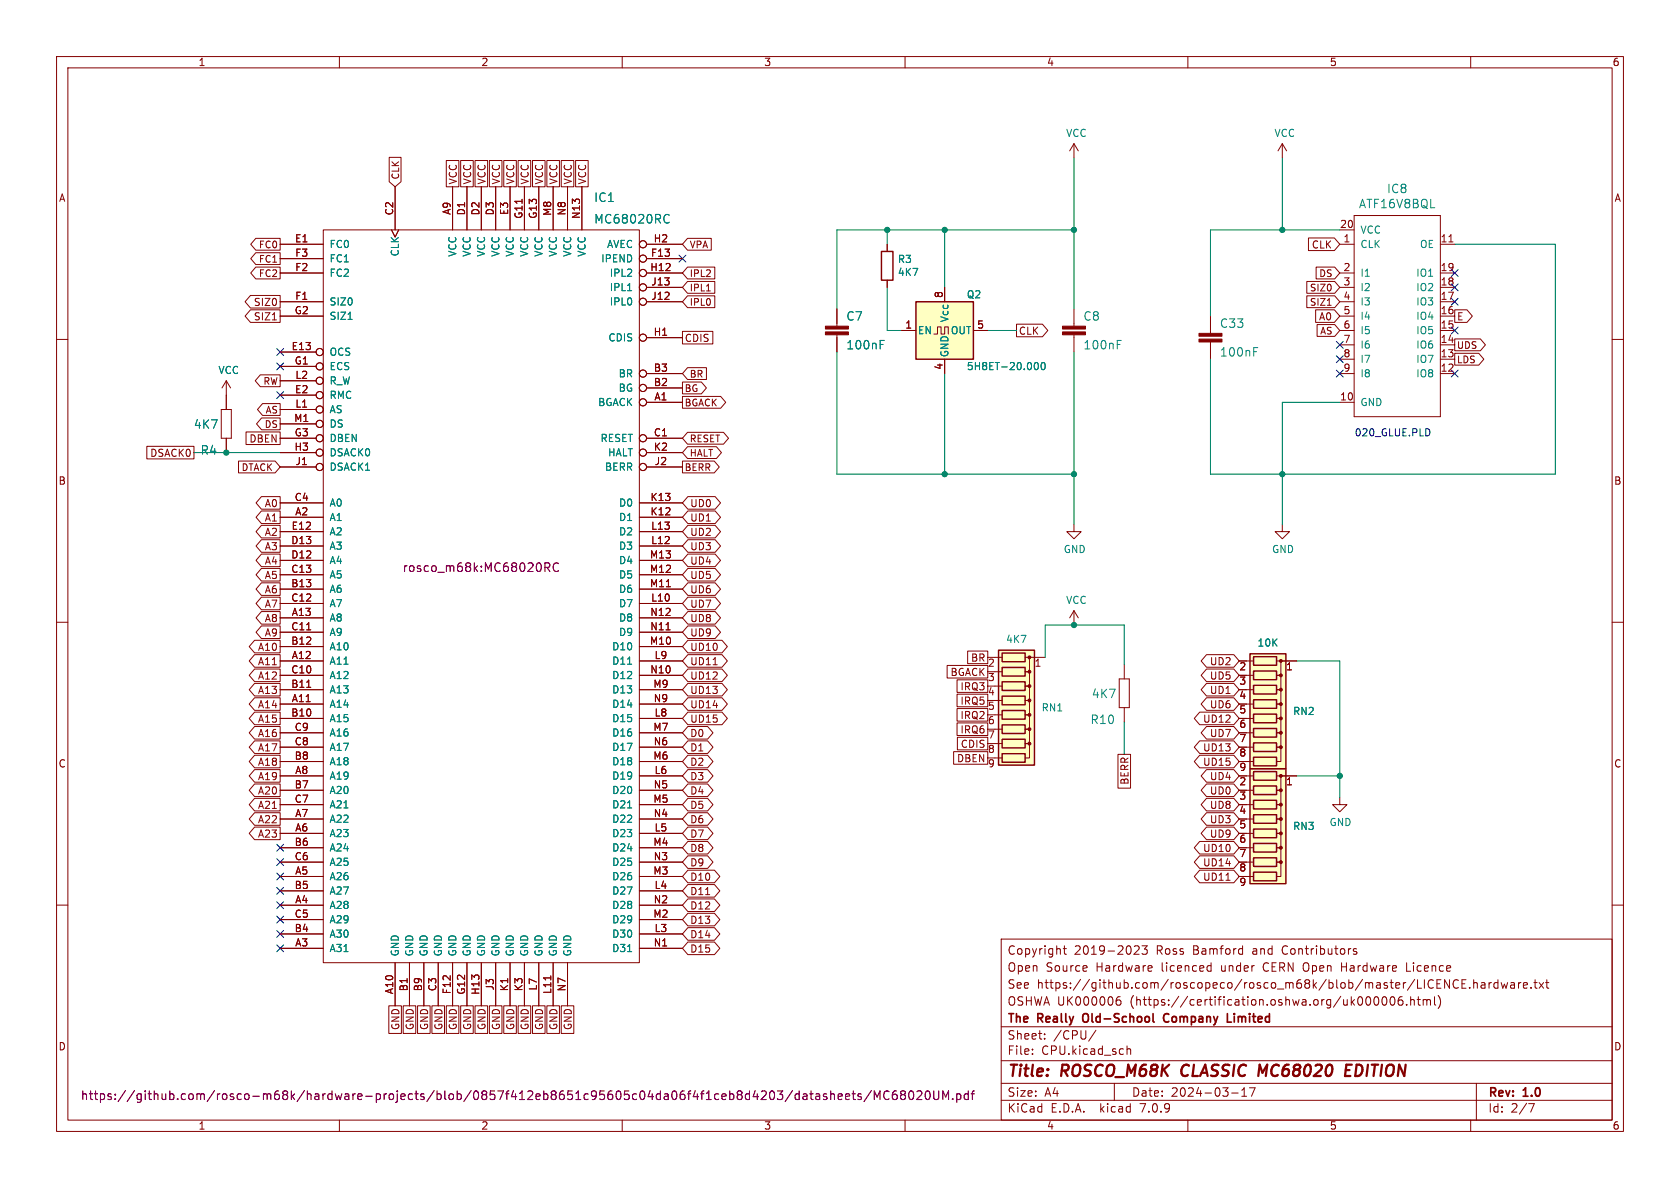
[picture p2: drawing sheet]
<svg xmlns="http://www.w3.org/2000/svg" width="297mm" height="210mm" viewBox="0 0 297 210" stroke-linecap="round" stroke-linejoin="round" font-family="sans-serif">
<defs><g id="words">
<g font-size="2.8" fill="#840000">
<text x="178" y="190.9">Title:</text>
<text x="187.7" y="190.9">ROSCO_M68K</text>
<text x="209.7" y="190.9">CLASSIC</text>
<text x="224.1" y="190.9">MC68020</text>
<text x="240.3" y="190.9">EDITION</text>
</g>
<g font-size="2.1" fill="#008484">
<text x="104.9" y="35.9">IC1</text>
<text x="245.1" y="34.4">IC8</text>
<text x="104.9" y="39.7">MC68020RC</text>
<text x="240.2" y="37">ATF16V8BQL</text>
<text x="149.5" y="56.9">C7</text>
<text x="191.4" y="56.9">C8</text>
<text x="215.6" y="58.2">C33</text>
<text x="149.5" y="62">100nF</text>
<text x="191.4" y="62">100nF</text>
<text x="215.6" y="63.2">100nF</text>
<text x="34.2" y="76">4K7</text>
<text x="35.4" y="80.6">R4</text>
<text x="192.9" y="123.6">4K7</text>
<text x="192.7" y="128.2">R10</text>
</g>
<g font-size="2.1" fill="#840084">
<text x="71.1" y="101.3">rosco_m68k:MC68020RC</text>
<text x="14.2" y="194.7">https://github.com/rosco-m68k/hardware-projects/blob/0857f412eb8651c95605c04da06f4f1ceb8d4203/datasheets/MC68020UM.pdf</text>
</g>
<g font-size="2.1" fill="#840000">
<text x="178" y="172">Open</text>
<text x="178" y="169">Copyright</text>
<text x="184.9" y="172">Source</text>
<text x="189.9" y="169">2019-2023</text>
<text x="193.8" y="172">Hardware</text>
<text x="204.5" y="169">Ross</text>
<text x="205.5" y="172">licenced</text>
<text x="211" y="169">Bamford</text>
<text x="216.1" y="172">under</text>
<text x="221.7" y="169">and</text>
<text x="223.7" y="172">CERN Open</text>
<text x="227.1" y="169">Contributors</text>
<text x="237.8" y="172">Hardware</text>
<text x="249.5" y="172">Licence</text>
<text x="178" y="178">OSHWA UK000006</text>
<text x="178" y="175">See</text>
<text x="183.3" y="175">https://github.com/roscopeco/rosco_m68k/blob/master/LICENCE.hardware.txt</text>
<text x="199.8" y="178">(https://certification.oshwa.org/uk000006.html)</text>
<text x="178" y="184">Sheet:</text>
<text x="178" y="181.2">The</text>
<text x="183.5" y="181.2">Really</text>
<text x="186.2" y="184">/CPU/</text>
<text x="192.1" y="181.2">Old-School</text>
<text x="207" y="181.2">Company</text>
<text x="218.8" y="181.2">Limited</text>
<text x="178" y="186.7">File:</text>
<text x="184.1" y="186.7">CPU.kicad_sch</text>
<text x="178" y="196.9">KiCad</text>
<text x="178" y="194.1">Size:</text>
<text x="184.7" y="194.1">A4</text>
<text x="185.7" y="196.9">E.D.A.</text>
<text x="194.6" y="196.9">kicad</text>
<text x="200" y="194.1">Date:</text>
<text x="201.8" y="196.9">7.0.9</text>
<text x="207" y="194.1">2024-03-17</text>
<text x="263" y="194.3">Rev:</text>
<text x="263" y="196.9">Id:</text>
<text x="267.1" y="196.9">2/7</text>
<text x="269.4" y="194.3">1.0</text>
</g>
<g font-size="1.8" fill="#840000">
<text x="35" y="11.9">1</text>
<text x="85" y="11.9">2</text>
<text x="135" y="11.9">3</text>
<text x="185" y="11.9">4</text>
<text x="235" y="11.9">5</text>
<text x="285" y="11.9">6</text>
<text x="10.3" y="35.9">A</text>
<text x="81" y="32.7" transform="rotate(-90 81 32.7)">VCC</text>
<text x="83.5" y="32.7" transform="rotate(-90 83.5 32.7)">VCC</text>
<text x="86" y="32.7" transform="rotate(-90 86 32.7)">VCC</text>
<text x="88.6" y="32.7" transform="rotate(-90 88.6 32.7)">VCC</text>
<text x="91.1" y="32.7" transform="rotate(-90 91.1 32.7)">VCC</text>
<text x="93.7" y="32.7" transform="rotate(-90 93.7 32.7)">VCC</text>
<text x="96.2" y="32.7" transform="rotate(-90 96.2 32.7)">VCC</text>
<text x="98.7" y="32.7" transform="rotate(-90 98.7 32.7)">VCC</text>
<text x="101.3" y="32.7" transform="rotate(-90 101.3 32.7)">VCC</text>
<text x="103.8" y="32.7" transform="rotate(-90 103.8 32.7)">VCC</text>
<text x="285.3" y="35.9">A</text>
<text x="69.6" y="38.2" transform="rotate(-90 69.6 38.2)">C2</text>
<text x="79.8" y="38.1" transform="rotate(-90 79.8 38.1)">A9</text>
<text x="82.3" y="38.2" transform="rotate(-90 82.3 38.2)">D1</text>
<text x="84.8" y="38.2" transform="rotate(-90 84.8 38.2)">D2</text>
<text x="87.4" y="38.2" transform="rotate(-90 87.4 38.2)">D3</text>
<text x="89.9" y="38.1" transform="rotate(-90 89.9 38.1)">E3</text>
<text x="92.5" y="38.8" transform="rotate(-90 92.5 38.8)">G11</text>
<text x="95" y="38.8" transform="rotate(-90 95 38.8)">G13</text>
<text x="97.5" y="38.3" transform="rotate(-90 97.5 38.3)">M8</text>
<text x="100.1" y="38.2" transform="rotate(-90 100.1 38.2)">N8</text>
<text x="102.6" y="38.8" transform="rotate(-90 102.6 38.8)">N13</text>
<text x="236.8" y="40.4">20</text>
<text x="52.1" y="42.9">E1</text>
<text x="52.1" y="45.5">F3</text>
<text x="115" y="45.5">F13</text>
<text x="115.5" y="42.9">H2</text>
<text x="231.8" y="44.1">CLK</text>
<text x="237.4" y="42.9">1</text>
<text x="254.6" y="42.9">11</text>
<text x="52.1" y="53.1">F1</text>
<text x="52.1" y="48">F2</text>
<text x="114.9" y="48">H12</text>
<text x="115" y="53.1">J12</text>
<text x="115" y="50.5">J13</text>
<text x="166.8" y="52.8" transform="rotate(-90 166.8 52.8)">8</text>
<text x="237.4" y="48">2</text>
<text x="237.4" y="50.5">3</text>
<text x="237.4" y="53.1">4</text>
<text x="254.6" y="53.1">17</text>
<text x="254.6" y="50.5">18</text>
<text x="254.6" y="48">19</text>
<text x="44.8" y="54.3">SIZ0</text>
<text x="44.8" y="56.8">SIZ1</text>
<text x="52" y="55.6">G2</text>
<text x="115.5" y="59.4">H1</text>
<text x="159.9" y="58.2">1</text>
<text x="172.6" y="58.2">5</text>
<text x="180" y="59.4">CLK</text>
<text x="233.1" y="56.8">A0</text>
<text x="237.4" y="55.6">5</text>
<text x="237.4" y="58.2">6</text>
<text x="254.6" y="58.2">15</text>
<text x="254.6" y="55.6">16</text>
<text x="257.5" y="56.8">E</text>
<text x="51.5" y="62">E13</text>
<text x="52" y="64.5">G1</text>
<text x="115.5" y="65.8">B3</text>
<text x="121" y="60.6">CDIS</text>
<text x="166.8" y="65.5" transform="rotate(-90 166.8 65.5)">4</text>
<text x="237.4" y="60.7">7</text>
<text x="237.4" y="63.2">8</text>
<text x="237.4" y="65.8">9</text>
<text x="254.6" y="65.8">12</text>
<text x="254.6" y="63.2">13</text>
<text x="254.6" y="60.7">14</text>
<text x="52.1" y="69.6">E2</text>
<text x="52.1" y="67.1">L2</text>
<text x="115.5" y="68.3">B2</text>
<text x="115.6" y="70.9">A1</text>
<text x="236.8" y="70.9">10</text>
<text x="51.9" y="74.7">M1</text>
<text x="52" y="77.2">G3</text>
<text x="52.1" y="72.1">L1</text>
<text x="115.5" y="77.2">C1</text>
<text x="26.5" y="81">DSACK0</text>
<text x="44" y="78.4">DBEN</text>
<text x="52" y="79.8">H3</text>
<text x="52.1" y="82.3">J1</text>
<text x="115.5" y="79.8">K2</text>
<text x="115.6" y="82.3">J2</text>
<text x="10.3" y="85.9">B</text>
<text x="46.7" y="89.9">A0</text>
<text x="52" y="88.6">C4</text>
<text x="114.9" y="88.6">K13</text>
<text x="121.9" y="89.9">UD0</text>
<text x="285.3" y="85.9">B</text>
<text x="46.7" y="94.9">A2</text>
<text x="46.7" y="92.4">A1</text>
<text x="51.5" y="93.7">E12</text>
<text x="52.1" y="91.2">A2</text>
<text x="114.9" y="91.2">K12</text>
<text x="115" y="93.7">L13</text>
<text x="121.9" y="94.9">UD2</text>
<text x="121.9" y="92.4">UD1</text>
<text x="46.7" y="97.5">A3</text>
<text x="46.7" y="100">A4</text>
<text x="51.4" y="101.3">C13</text>
<text x="51.4" y="98.8">D12</text>
<text x="51.4" y="96.3">D13</text>
<text x="114.8" y="101.3">M12</text>
<text x="114.8" y="98.8">M13</text>
<text x="115" y="96.3">L12</text>
<text x="121.9" y="97.5">UD3</text>
<text x="121.9" y="100">UD4</text>
<text x="46.7" y="105.1">A6</text>
<text x="46.7" y="107.6">A7</text>
<text x="46.7" y="102.6">A5</text>
<text x="51.4" y="103.9">B13</text>
<text x="51.4" y="106.4">C12</text>
<text x="114.8" y="103.9">M11</text>
<text x="115" y="106.4">L10</text>
<text x="121.9" y="105.1">UD6</text>
<text x="121.9" y="107.6">UD7</text>
<text x="121.9" y="102.6">UD5</text>
<text x="46.7" y="112.7">A9</text>
<text x="46.7" y="110.2">A8</text>
<text x="51.4" y="111.5">C11</text>
<text x="51.5" y="109">A13</text>
<text x="114.9" y="111.5">N11</text>
<text x="114.9" y="109">N12</text>
<text x="121.9" y="110.2">UD8</text>
<text x="121.9" y="112.7">UD9</text>
<text x="45.5" y="115.3">A10</text>
<text x="45.5" y="117.8">A11</text>
<text x="51.4" y="114">B12</text>
<text x="51.4" y="119.1">C10</text>
<text x="51.5" y="116.6">A12</text>
<text x="114.8" y="114">M10</text>
<text x="114.9" y="119.1">N10</text>
<text x="115.6" y="116.6">L9</text>
<text x="121.9" y="117.8">UD11</text>
<text x="121.9" y="115.3">UD10</text>
<text x="167.9" y="119.7">BGACK</text>
<text x="171.6" y="117.2">BR</text>
<text x="174.6" y="118.2">2</text>
<text x="182.8" y="118.2">1</text>
<text x="213.8" y="117.8">UD2</text>
<text x="219" y="118.8">2</text>
<text x="227.3" y="118.8">1</text>
<text x="45.5" y="125.4">A14</text>
<text x="45.5" y="120.3">A12</text>
<text x="45.5" y="122.9">A13</text>
<text x="51.4" y="121.7">B11</text>
<text x="51.5" y="124.2">A11</text>
<text x="115.4" y="121.7">M9</text>
<text x="115.5" y="124.2">N9</text>
<text x="121.9" y="125.4">UD14</text>
<text x="121.9" y="120.3">UD12</text>
<text x="121.9" y="122.9">UD13</text>
<text x="169.7" y="124.8">IRQ5</text>
<text x="169.7" y="122.2">IRQ3</text>
<text x="174.6" y="120.7">3</text>
<text x="174.6" y="123.3">4</text>
<text x="174.6" y="125.8">5</text>
<text x="213.8" y="122.9">UD1</text>
<text x="213.8" y="125.4">UD6</text>
<text x="213.8" y="120.3">UD5</text>
<text x="219" y="121.4">3</text>
<text x="219" y="123.9">4</text>
<text x="45.5" y="130.5">A16</text>
<text x="45.5" y="128">A15</text>
<text x="51.4" y="126.7">B10</text>
<text x="52" y="131.8">C8</text>
<text x="52" y="129.3">C9</text>
<text x="115.4" y="129.3">M7</text>
<text x="115.5" y="131.8">N6</text>
<text x="115.6" y="126.7">L8</text>
<text x="121.9" y="130.5">D0</text>
<text x="121.9" y="128">UD15</text>
<text x="169.7" y="129.9">IRQ6</text>
<text x="169.7" y="127.3">IRQ2</text>
<text x="174.6" y="128.3">6</text>
<text x="174.6" y="130.9">7</text>
<text x="212.6" y="128">UD12</text>
<text x="213.8" y="130.5">UD7</text>
<text x="219" y="126.4">5</text>
<text x="219" y="129">6</text>
<text x="219" y="131.5">7</text>
<text x="10.3" y="135.9">C</text>
<text x="45.5" y="135.6">A18</text>
<text x="45.5" y="133">A17</text>
<text x="52" y="134.4">B8</text>
<text x="52.1" y="136.9">A8</text>
<text x="115.4" y="134.4">M6</text>
<text x="115.6" y="136.9">L6</text>
<text x="121.9" y="133">D1</text>
<text x="121.9" y="135.6">D2</text>
<text x="169.1" y="134.9">DBEN</text>
<text x="169.7" y="132.4">CDIS</text>
<text x="174.6" y="133.4">8</text>
<text x="174.6" y="136">9</text>
<text x="212.6" y="135.6">UD15</text>
<text x="212.6" y="133">UD13</text>
<text x="219" y="134.1">8</text>
<text x="219" y="136.6">9</text>
<text x="285.3" y="135.9">C</text>
<text x="45.5" y="138.1">A19</text>
<text x="45.5" y="140.7">A20</text>
<text x="45.5" y="143.2">A21</text>
<text x="52" y="139.4">B7</text>
<text x="52" y="142">C7</text>
<text x="115.4" y="142">M5</text>
<text x="115.5" y="139.4">N5</text>
<text x="121.9" y="140.7">D4</text>
<text x="121.9" y="143.2">D5</text>
<text x="121.9" y="138.1">D3</text>
<text x="199.7" y="138.8" transform="rotate(-90 199.7 138.8)">BERR</text>
<text x="213.8" y="143.2">UD8</text>
<text x="213.8" y="138.1">UD4</text>
<text x="213.8" y="140.7">UD0</text>
<text x="219" y="139.1">2</text>
<text x="219" y="141.7">3</text>
<text x="227.3" y="139.1">1</text>
<text x="45.5" y="145.7">A22</text>
<text x="45.5" y="148.3">A23</text>
<text x="52" y="149.6">B6</text>
<text x="52.1" y="147.1">A6</text>
<text x="52.1" y="144.5">A7</text>
<text x="115.4" y="149.6">M4</text>
<text x="115.5" y="144.5">N4</text>
<text x="115.6" y="147.1">L5</text>
<text x="121.9" y="148.3">D7</text>
<text x="121.9" y="145.7">D6</text>
<text x="213.8" y="148.3">UD9</text>
<text x="213.8" y="145.7">UD3</text>
<text x="219" y="144.2">4</text>
<text x="219" y="146.8">5</text>
<text x="219" y="149.3">6</text>
<text x="52" y="152.1">C6</text>
<text x="52.1" y="154.7">A5</text>
<text x="115.4" y="154.7">M3</text>
<text x="115.5" y="152.1">N3</text>
<text x="121.9" y="153.4">D9</text>
<text x="121.9" y="150.8">D8</text>
<text x="121.9" y="155.9">D10</text>
<text x="212.6" y="155.9">UD11</text>
<text x="212.6" y="153.4">UD14</text>
<text x="212.6" y="150.8">UD10</text>
<text x="219" y="151.8">7</text>
<text x="219" y="154.4">8</text>
<text x="52" y="157.2">B5</text>
<text x="52.1" y="159.8">A4</text>
<text x="115.5" y="159.8">N2</text>
<text x="115.6" y="157.2">L4</text>
<text x="121.9" y="161">D12</text>
<text x="121.9" y="158.4">D11</text>
<text x="219" y="156.9">9</text>
<text x="52" y="164.8">B4</text>
<text x="52" y="162.3">C5</text>
<text x="52.1" y="167.4">A3</text>
<text x="115.4" y="162.3">M2</text>
<text x="115.5" y="167.4">N1</text>
<text x="115.6" y="164.8">L3</text>
<text x="121.9" y="166.1">D14</text>
<text x="121.9" y="163.5">D13</text>
<text x="121.9" y="168.6">D15</text>
<text x="69.6" y="175.8" transform="rotate(-90 69.6 175.8)">A10</text>
<text x="72.1" y="175.3" transform="rotate(-90 72.1 175.3)">B1</text>
<text x="74.7" y="175.3" transform="rotate(-90 74.7 175.3)">B9</text>
<text x="77.2" y="175.3" transform="rotate(-90 77.2 175.3)">C3</text>
<text x="79.8" y="175.8" transform="rotate(-90 79.8 175.8)">F12</text>
<text x="82.3" y="175.9" transform="rotate(-90 82.3 175.9)">G12</text>
<text x="84.8" y="176" transform="rotate(-90 84.8 176)">H13</text>
<text x="87.4" y="175.2" transform="rotate(-90 87.4 175.2)">J3</text>
<text x="89.9" y="175.3" transform="rotate(-90 89.9 175.3)">K1</text>
<text x="92.5" y="175.3" transform="rotate(-90 92.5 175.3)">K3</text>
<text x="95" y="175.2" transform="rotate(-90 95 175.2)">L7</text>
<text x="97.5" y="175.8" transform="rotate(-90 97.5 175.8)">L11</text>
<text x="100.1" y="175.4" transform="rotate(-90 100.1 175.4)">N7</text>
<text x="10.3" y="185.9">D</text>
<text x="70.8" y="182.2" transform="rotate(-90 70.8 182.2)">GND</text>
<text x="73.3" y="182.2" transform="rotate(-90 73.3 182.2)">GND</text>
<text x="75.9" y="182.2" transform="rotate(-90 75.9 182.2)">GND</text>
<text x="78.4" y="182.2" transform="rotate(-90 78.4 182.2)">GND</text>
<text x="81" y="182.2" transform="rotate(-90 81 182.2)">GND</text>
<text x="83.5" y="182.2" transform="rotate(-90 83.5 182.2)">GND</text>
<text x="86" y="182.2" transform="rotate(-90 86 182.2)">GND</text>
<text x="88.6" y="182.2" transform="rotate(-90 88.6 182.2)">GND</text>
<text x="91.1" y="182.2" transform="rotate(-90 91.1 182.2)">GND</text>
<text x="93.7" y="182.2" transform="rotate(-90 93.7 182.2)">GND</text>
<text x="96.2" y="182.2" transform="rotate(-90 96.2 182.2)">GND</text>
<text x="98.7" y="182.2" transform="rotate(-90 98.7 182.2)">GND</text>
<text x="101.3" y="182.2" transform="rotate(-90 101.3 182.2)">GND</text>
<text x="285.3" y="185.9">D</text>
<text x="35" y="199.9">1</text>
<text x="85" y="199.9">2</text>
<text x="135" y="199.9">3</text>
<text x="185" y="199.9">4</text>
<text x="235" y="199.9">5</text>
<text x="285" y="199.9">6</text>
</g>
<g font-size="1.8" fill="#008484">
<text x="188.4" y="24.4">VCC</text>
<text x="225.2" y="24.4">VCC</text>
<text x="240.4" y="41.5">VCC</text>
<text x="58.2" y="44">FC0</text>
<text x="58.2" y="46.6">FC1</text>
<text x="70.7" y="45.4" transform="rotate(-90 70.7 45.4)">CLK</text>
<text x="80.9" y="45.5" transform="rotate(-90 80.9 45.5)">VCC</text>
<text x="83.4" y="45.5" transform="rotate(-90 83.4 45.5)">VCC</text>
<text x="86" y="45.5" transform="rotate(-90 86 45.5)">VCC</text>
<text x="88.5" y="45.5" transform="rotate(-90 88.5 45.5)">VCC</text>
<text x="91" y="45.5" transform="rotate(-90 91 45.5)">VCC</text>
<text x="93.6" y="45.5" transform="rotate(-90 93.6 45.5)">VCC</text>
<text x="96.1" y="45.5" transform="rotate(-90 96.1 45.5)">VCC</text>
<text x="98.7" y="45.5" transform="rotate(-90 98.7 45.5)">VCC</text>
<text x="101.2" y="45.5" transform="rotate(-90 101.2 45.5)">VCC</text>
<text x="103.7" y="45.5" transform="rotate(-90 103.7 45.5)">VCC</text>
<text x="106.2" y="46.6">IPEND</text>
<text x="107.2" y="44">AVEC</text>
<text x="158.6" y="46.7">R3</text>
<text x="240.4" y="44">CLK</text>
<text x="250.9" y="44">OE</text>
<text x="58.2" y="49.1">FC2</text>
<text x="107.7" y="49.1">IPL2</text>
<text x="107.7" y="51.7">IPL1</text>
<text x="158.6" y="49">4K7</text>
<text x="170.8" y="52.9">Q2</text>
<text x="240.4" y="49.1">I1</text>
<text x="240.4" y="51.7">I2</text>
<text x="250.3" y="51.7">IO2</text>
<text x="250.3" y="49.1">IO1</text>
<text x="58.2" y="54.2">SIZ0</text>
<text x="58.2" y="56.7">SIZ1</text>
<text x="107.7" y="54.2">IPL0</text>
<text x="162.2" y="59.3">EN</text>
<text x="167.9" y="57.1" transform="rotate(-90 167.9 57.1)">Vcc</text>
<text x="168" y="59.3">OUT</text>
<text x="240.4" y="54.2">I3</text>
<text x="240.4" y="56.7">I4</text>
<text x="240.4" y="59.3">I5</text>
<text x="250.3" y="59.3">IO5</text>
<text x="250.3" y="56.7">IO4</text>
<text x="250.3" y="54.2">IO3</text>
<text x="58.2" y="63.1">OCS</text>
<text x="58.2" y="65.6">ECS</text>
<text x="107.5" y="60.6">CDIS</text>
<text x="167.9" y="63.2" transform="rotate(-90 167.9 63.2)">GND</text>
<text x="170.8" y="65.6">5H8ET-20.000</text>
<text x="240.4" y="61.8">I6</text>
<text x="240.4" y="64.4">I7</text>
<text x="250.3" y="64.4">IO7</text>
<text x="250.3" y="61.8">IO6</text>
<text x="38.5" y="66.3">VCC</text>
<text x="58.2" y="70.7">RMC</text>
<text x="58.2" y="68.2">R_W</text>
<text x="105.6" y="72">BGACK</text>
<text x="109.3" y="69.4">BG</text>
<text x="109.3" y="66.9">BR</text>
<text x="240.4" y="72">GND</text>
<text x="240.4" y="66.9">I8</text>
<text x="250.3" y="66.9">IO8</text>
<text x="58.2" y="73.3">AS</text>
<text x="58.2" y="75.8">DS</text>
<text x="58.2" y="78.3">DBEN</text>
<text x="58.2" y="80.9">DSACK0</text>
<text x="58.2" y="83.4">DSACK1</text>
<text x="106.1" y="78.3">RESET</text>
<text x="106.9" y="83.4">BERR</text>
<text x="107.4" y="80.9">HALT</text>
<text x="58.2" y="89.8">A0</text>
<text x="109.3" y="89.8">D0</text>
<text x="58.2" y="92.3">A1</text>
<text x="58.2" y="94.8">A2</text>
<text x="109.3" y="92.3">D1</text>
<text x="109.3" y="94.8">D2</text>
<text x="58.2" y="99.9">A4</text>
<text x="58.2" y="97.4">A3</text>
<text x="109.3" y="97.4">D3</text>
<text x="109.3" y="99.9">D4</text>
<text x="188" y="98">GND</text>
<text x="224.8" y="98">GND</text>
<text x="58.2" y="105">A6</text>
<text x="58.2" y="107.5">A7</text>
<text x="58.2" y="102.5">A5</text>
<text x="109.3" y="107.5">D7</text>
<text x="109.3" y="105">D6</text>
<text x="109.3" y="102.5">D5</text>
<text x="188.4" y="107">VCC</text>
<text x="58.2" y="110.1">A8</text>
<text x="58.2" y="112.6">A9</text>
<text x="109.3" y="112.6">D9</text>
<text x="109.3" y="110.1">D8</text>
<text x="177.8" y="113.9">4K7</text>
<text x="58.2" y="117.7">A11</text>
<text x="58.2" y="115.2">A10</text>
<text x="108.1" y="117.7">D11</text>
<text x="108.1" y="115.2">D10</text>
<text x="222.2" y="114.5">10K</text>
<text x="58.2" y="125.3">A14</text>
<text x="58.2" y="122.8">A13</text>
<text x="58.2" y="120.2">A12</text>
<text x="108.1" y="122.8">D13</text>
<text x="108.1" y="120.2">D12</text>
<text x="108.1" y="125.3">D14</text>
<text x="184" y="126">RN1</text>
<text x="58.2" y="127.9">A15</text>
<text x="58.2" y="130.4">A16</text>
<text x="108.1" y="127.9">D15</text>
<text x="108.1" y="130.4">D16</text>
<text x="228.5" y="126.6">RN2</text>
<text x="58.2" y="135.5">A18</text>
<text x="58.2" y="132.9">A17</text>
<text x="108.1" y="135.5">D18</text>
<text x="108.1" y="132.9">D17</text>
<text x="58.2" y="138">A19</text>
<text x="58.2" y="140.6">A20</text>
<text x="58.2" y="143.1">A21</text>
<text x="108.1" y="138">D19</text>
<text x="108.1" y="143.1">D21</text>
<text x="108.1" y="140.6">D20</text>
<text x="58.2" y="148.2">A23</text>
<text x="58.2" y="145.6">A22</text>
<text x="108.1" y="148.2">D23</text>
<text x="108.1" y="145.6">D22</text>
<text x="228.5" y="146.9">RN3</text>
<text x="234.9" y="146.2">GND</text>
<text x="58.2" y="155.8">A26</text>
<text x="58.2" y="150.7">A24</text>
<text x="58.2" y="153.3">A25</text>
<text x="108.1" y="155.8">D26</text>
<text x="108.1" y="150.7">D24</text>
<text x="108.1" y="153.3">D25</text>
<text x="58.2" y="160.9">A28</text>
<text x="58.2" y="158.3">A27</text>
<text x="108.1" y="158.3">D27</text>
<text x="108.1" y="160.9">D28</text>
<text x="58.2" y="166">A30</text>
<text x="58.2" y="163.4">A29</text>
<text x="108.1" y="166">D30</text>
<text x="108.1" y="163.4">D29</text>
<text x="58.2" y="168.5">A31</text>
<text x="70.7" y="169.2" transform="rotate(-90 70.7 169.2)">GND</text>
<text x="73.3" y="169.2" transform="rotate(-90 73.3 169.2)">GND</text>
<text x="75.8" y="169.2" transform="rotate(-90 75.8 169.2)">GND</text>
<text x="78.3" y="169.2" transform="rotate(-90 78.3 169.2)">GND</text>
<text x="80.9" y="169.2" transform="rotate(-90 80.9 169.2)">GND</text>
<text x="83.4" y="169.2" transform="rotate(-90 83.4 169.2)">GND</text>
<text x="86" y="169.2" transform="rotate(-90 86 169.2)">GND</text>
<text x="88.5" y="169.2" transform="rotate(-90 88.5 169.2)">GND</text>
<text x="91" y="169.2" transform="rotate(-90 91 169.2)">GND</text>
<text x="93.6" y="169.2" transform="rotate(-90 93.6 169.2)">GND</text>
<text x="96.1" y="169.2" transform="rotate(-90 96.1 169.2)">GND</text>
<text x="98.7" y="169.2" transform="rotate(-90 98.7 169.2)">GND</text>
<text x="101.2" y="169.2" transform="rotate(-90 101.2 169.2)">GND</text>
<text x="108.1" y="168.5">D31</text>
</g>
<text font-size="1.8" fill="#0000c2" x="239.4" y="77.2">020_GLUE.PLD</text>
<g font-size="1.7" fill="#840000">
<text x="70.8" y="31.8" transform="rotate(-90 70.8 31.8)">CLK</text>
<text x="45.7" y="44.1">FC0</text>
<text x="45.7" y="46.6">FC1</text>
<text x="121.8" y="44.1">VPA</text>
<text x="45.7" y="49.2">FC2</text>
<text x="121.8" y="51.7">IPL1</text>
<text x="121.8" y="49.2">IPL2</text>
<text x="231.5" y="51.7">SIZ0</text>
<text x="233.1" y="49.2">DS</text>
<text x="121.8" y="54.3">IPL0</text>
<text x="231.5" y="54.3">SIZ1</text>
<text x="233.3" y="59.3">AS</text>
<text x="257.5" y="64.4">LDS</text>
<text x="257.5" y="61.9">UDS</text>
<text x="46.5" y="68.2">RW</text>
<text x="120.9" y="69.5">BG</text>
<text x="121.8" y="67">BR</text>
<text x="46.7" y="75.8">DS</text>
<text x="46.9" y="73.3">AS</text>
<text x="120.9" y="72">BGACK</text>
<text x="42.6" y="83.5">DTACK</text>
<text x="120.9" y="83.5">BERR</text>
<text x="121.8" y="80.9">HALT</text>
<text x="121.8" y="78.4">RESET</text>
</g>
</g></defs>
<g fill="none" stroke="#840000" stroke-width=".18">
<path d="M10 10h277v190h-277zM12 12h273v186h-273zM60 10v2M110 10v2M160 10v2M210 10v2M260 10v2M68.8 27.8h2.1v4.3l-1.1 .9-1-.9zM69.8 33v7.6M78.9 28.4h2.2v4.6h-2.2zM80 33v7.6M81.4 28.4h2.3v4.6h-2.3z"/>
<path d="M82.5 33v7.6M84 28.4h2.2v4.6h-2.2zM85.1 33v7.6M86.5 28.4h2.2v4.6h-2.2zM87.6 33v7.6M89.1 28.4h2.2v4.6h-2.2zM90.2 33v7.6M91.6 28.4h2.2v4.6h-2.2zM92.7 33v7.6M94.1 28.4h2.3v4.6h-2.3zM95.2 33v7.6M96.7 28.4h2.2v4.6h-2.2z"/>
<path d="M97.8 33v7.6M99.2 28.4h2.2v4.6h-2.2zM100.3 33v7.6M101.8 28.4h2.2v4.6h-2.2zM102.9 33v7.6M189.9 25.4v2.5M189.9 25.4l-.8 1.3M189.9 25.4l.7 1.3M226.7 25.4l-.8 1.3M226.7 25.4v2.5M226.7 25.4l.8 1.3M239.4 38.1h15.2v35.6h-15.2z"/>
<path d="M10 60h2M44.3 52.2h5.2v2.3h-5.2l-1-1.2zM44.3 54.8h5.2v2.2h-5.2l-1-1.1zM45.2 47.2h4.3v2.1h-4.3l-.9-1zM45.2 42.1h4.3v2.1h-4.3l-.9-1zM45.2 44.7h4.3v2.1h-4.3l-.9-1.1zM48.1 56.6h.8M49.5 43.2h7.6M49.5 55.9h7.6M49.5 53.3h7.6M49.5 48.3h7.6M49.5 45.7h7.6"/>
<path d="M57.1 40.6h55.9v129.6h-55.9zM69.2 40.6l.6 1.3 .7-1.3M114.3 43.2h6.3M114.3 53.3h6.3M114.3 50.8h6.3M114.3 48.3h6.3M114.3 45.7h6.3M114.3 59.7h6.3M120.6 58.6h5.4v2.2h-5.4zM121.5 42.1h4.2v2.1h-4.2l-.9-1zM121.5 52.3h4.9v2.1h-4.9l-.9-1.1zM121.5 49.8h4.9v2h-4.9l-.9-1z"/>
<path d="M121.5 47.2h4.9v2.1h-4.9l-.9-1zM124.9 51.4h.7M148 54.6v3.1M148 59.2v3M156.8 43.2v1.3M156.8 49.5v1.3M159.4 58.4h2.5M165.1 59.1h.6v-1.3h.7v1.3h.6v-1.3h.6v1.3M167 50.8v2.5M172.1 58.4h2.5M179.7 57.3h4.6l.9 1.1-.9 1.1h-4.6zM189.9 54.6v3.1"/>
<path d="M189.9 59.2v3M214 55.9v3M231 49.8h5l.9 1-.9 1h-5zM231 52.3h5l.9 1-.9 1.1h-5zM231.3 42.1h4.6l1 1.1-1 1.1h-4.6zM232.6 54.8h3.3l1 1.1-1 1.1h-3.3zM232.7 47.2h3.3l.9 1.1-.9 1h-3.3zM232.8 57.4h3.2l.9 1-.9 1.1h-3.2zM234.7 54h.6M236.9 43.2h2.5M236.9 58.4h2.5M236.9 55.9h2.5"/>
<path d="M236.9 53.3h2.5M236.9 50.8h2.5M236.9 48.3h2.5M236.9 40.6h2.5M254.6 43.2h2.6M254.6 58.4h2.6M254.6 55.9h2.6M254.6 53.3h2.6M254.6 50.8h2.6M254.6 48.3h2.6M256.1 42.8h.8M257.2 54.8h2.1l1 1.1-1 1.1h-2.1z"/>
<path d="M257.2 59.9h4.5l.9 1.1-.9 1h-4.5zM285 60h2M26 78.9h8.3v2.2h-8.3zM39.1 72.4h1.8v5.1h-1.8zM40 67.3l-.8 1.3M40 67.3v5.1M40 77.5v2.5M40 67.3l.8 1.3M43.5 76.4h6v2.2h-6zM46 66.3h3.5v2.1h-3.5l-.9-1.1zM46.2 73.9h3.3v2.1h-3.3l-.9-1.1zM46.4 71.3h3.1v2.1h-3.1l-.9-1z"/>
<path d="M49.5 77.5h6.4M49.5 72.4h6.4M49.5 62.2h6.4M49.5 69.9h6.4M49.5 64.8h6.4M49.5 67.3h6.4M49.5 74.9h6.4M114.3 77.5h6.3M114.3 71.1h6.3M114.3 66h6.3M114.3 68.6h6.3M120.6 70.1h6.8l.9 1-.9 1.1h-6.8z"/>
<path d="M120.6 67.5h3.4l.9 1.1-.9 1h-3.4zM121.5 79h5.2l.8 1-.8 1.1h-5.2l-.9-1.1zM121.5 76.4h6.4l.9 1.1-.9 1h-6.4l-.9-1zM121.5 65h3.4v2.1h-3.4l-.9-1.1zM167 63.5v2.5M214 60.5v3M236.9 71.1h2.5M236.9 66h2.5M236.9 63.5h2.5M236.9 61h2.5M254.6 66h2.6M254.6 63.5h2.6"/>
<path d="M254.6 61h2.6M257.2 62.5h4.2l.9 1-.9 1h-4.2zM42.2 81.5h6.4l.9 1.1-.9 1h-6.4zM46.2 95.4h3.3v2.2h-3.3l-.9-1.1zM46.2 87.8h3.3v2.2h-3.3l-.9-1.1zM46.2 92.9h3.3v2.2h-3.3l-.9-1.1zM46.2 97.9h3.3v2.3h-3.3l-.9-1.1zM46.2 90.3h3.3v2.3h-3.3l-.9-1.2zM49.5 91.4h7.6M49.5 88.9h7.6M49.5 99.1h7.6M49.5 96.5h7.6"/>
<path d="M49.5 94h7.6M49.5 80h6.4M49.5 82.6h6.4M113 91.4h7.6M113 88.9h7.6M113 99.1h7.6M113 96.5h7.6M113 94h7.6M114.3 80h6.3M114.3 82.6h6.3M120.6 81.5h5.7l.9 1.1-.9 1h-5.7zM121.6 92.9h4.8l1 1.1-1 1.1h-4.8l-1-1.1z"/>
<path d="M121.6 95.4h4.8l1 1.1-1 1.1h-4.8l-1-1.1zM121.6 90.3h4.8l1 1.1-1 1.2h-4.8l-1-1.2zM121.6 87.8h4.8l1 1.1-1 1.1h-4.8l-1-1.1zM121.6 97.9h4.8l1 1.2-1 1.1h-4.8l-1-1.1zM189.9 92.7v1.3h1.2l-1.2 1.3-1.3-1.3h1.3M226.7 92.7v1.3h1.3l-1.3 1.3-1.3-1.3h1.3M10 110h2M45 113.2h4.5v2.2h-4.5l-.9-1.1zM45 118.3h4.5v2.2h-4.5l-.9-1.1zM45 115.7h4.5v2.3h-4.5l-.9-1.2zM46.2 103h3.3v2.3h-3.3l-.9-1.2zM46.2 110.6h3.3v2.3h-3.3l-.9-1.1z"/>
<path d="M46.2 108.1h3.3v2.2h-3.3l-.9-1.1zM46.2 105.6h3.3v2.2h-3.3l-.9-1.1zM46.2 100.5h3.3v2.2h-3.3l-.9-1.1zM49.5 116.8h7.6M49.5 119.4h7.6M49.5 109.2h7.6M49.5 114.3h7.6M49.5 104.1h7.6M49.5 111.8h7.6M49.5 106.7h7.6M49.5 101.6h7.6M54.2 111.3h.7"/>
<path d="M113 116.8h7.6M113 119.4h7.6M113 109.2h7.6M113 114.3h7.6M113 104.1h7.6M113 111.8h7.6M113 106.7h7.6M113 101.6h7.6M117.7 111.3h.8M117.8 103.7h.7M121.6 115.7h6l1 1.1-1 1.2h-6l-1-1.2zM121.6 103h4.8l1 1.1-1 1.2h-4.8l-1-1.2z"/>
<path d="M121.6 118.3h6l1 1.1-1 1.1h-6l-1-1.1zM121.6 108.1h4.8l1 1.1-1 1.1h-4.8l-1-1.1zM121.6 113.2h6l1 1.1-1 1.1h-6l-1-1.1zM121.6 110.6h4.8l1 1.2-1 1.1h-4.8l-1-1.1zM121.6 105.6h4.8l1 1.1-1 1.1h-4.8l-1-1.1zM121.6 100.5h4.8l1 1.1-1 1.1h-4.8l-1-1.1zM126.1 117.5h.7M167.4 117.6h7.2v2.3h-7.2zM171.1 115.1h3.5v2.2h-3.5zM174.6 116.2h2.6M175.9 118.7h1.3M181.2 116.2h.8v2.5h-.8h.8v2.6h-.8h.8v2.5h-.8h.8v2.6h-.8h.8v2.5h-.8h.8v2.5h-.8h.8v2.6h-.8"/>
<path d="M182.2 116.2h2.6M189.9 108l-.8 1.2M189.9 108v2.5M189.9 108l.7 1.2M198.8 117.5v2.5M213.3 115.7h4.8l1 1.1-1 1.2h-4.8l-1-1.2zM213.3 118.3h4.8l1 1.1-1 1.1h-4.8l-1-1.1zM219.1 116.8h2.5M220.3 119.4h1.3M225.7 116.8h.7v2.6h-.7h.7v2.5h-.7h.7v2.6h-.7h.7v2.5h-.7h.7v2.5h-.7h.7v2.6h-.7h.7v2.5h-.7M226.7 116.8h2.5M285 110h2"/>
<path d="M45 136h4.5v2.3h-4.5l-.9-1.1zM45 138.6h4.5v2.2h-4.5l-.9-1.1zM45 133.5h4.5v2.2h-4.5l-.9-1.1zM45 123.3h4.5v2.3h-4.5l-.9-1.1zM45 128.4h4.5v2.3h-4.5l-.9-1.2zM45 125.9h4.5v2.2h-4.5l-.9-1.1zM45 120.8h4.5v2.2h-4.5l-.9-1.1zM45 131h4.5v2.2h-4.5l-.9-1.1zM49.5 137.2h7.6M49.5 139.7h7.6M49.5 121.9h7.6M49.5 124.5h7.6"/>
<path d="M49.5 127h7.6M49.5 129.5h7.6M49.5 132.1h7.6M49.5 134.6h7.6M54.2 121.5h.7M113 137.2h7.6M113 139.7h7.6M113 121.9h7.6M113 124.5h7.6M113 127h7.6M113 129.5h7.6M113 132.1h7.6"/>
<path d="M113 134.6h7.6M121.6 131h3.5l1 1.1-1 1.1h-3.5l-1-1.1zM121.6 138.6h3.5l1 1.1-1 1.1h-3.5l-1-1.1zM121.6 133.5h3.5l1 1.1-1 1.1h-3.5l-1-1.1zM121.6 128.4h3.5l1 1.1-1 1.2h-3.5l-1-1.2zM121.6 123.3h6l1 1.2-1 1.1h-6l-1-1.1zM121.6 136h3.5l1 1.2-1 1.1h-3.5l-1-1.1zM121.6 125.9h6l1 1.1-1 1.1h-6l-1-1.1zM121.6 120.8h6l1 1.1-1 1.1h-6l-1-1.1zM168.6 132.9h6v2.2h-6zM169.2 122.7h5.4v2.2h-5.4zM169.2 127.8h5.4v2.2h-5.4z"/>
<path d="M169.2 125.3h5.4v2.2h-5.4zM169.2 120.2h5.4v2.2h-5.4zM169.3 130.3h5.3v2.3h-5.3zM175.9 121.3h1.3M175.9 123.8h1.3M175.9 126.4h1.3M175.9 128.9h1.3M175.9 131.4h1.3M175.9 134h1.3M197.6 133.4h2.3v5.9h-2.3zM197.9 120h1.7v5.1h-1.7zM198.8 125.1v2.5"/>
<path d="M212.1 133.5h6l1 1.1-1 1.1h-6l-1-1.1zM212.1 131h6l1 1.1-1 1.1h-6l-1-1.1zM212.1 125.9h6l1 1.1-1 1.1h-6l-1-1.1zM213.3 136h4.8l1 1.2-1 1.1h-4.8l-1-1.1zM213.3 138.6h4.8l1 1.1-1 1.1h-4.8l-1-1.1zM213.3 120.8h4.8l1 1.1-1 1.1h-4.8l-1-1.1zM213.3 123.3h4.8l1 1.2-1 1.1h-4.8l-1-1.1zM213.3 128.4h4.8l1 1.1-1 1.2h-4.8l-1-1.2zM220.3 137.2h1.3M220.3 139.7h1.3M220.3 121.9h1.3M220.3 124.5h1.3"/>
<path d="M220.3 127h1.3M220.3 129.5h1.3M220.3 132.1h1.3M220.3 134.6h1.3M225.7 137.2h.7v2.5h-.7h.7v2.5h-.7h.7v2.6h-.7h.7v2.5h-.7h.7v2.6h-.7h.7v2.5h-.7h.7v2.5h-.7M226.7 137.2h2.5M10 160h2M45 141.1h4.5v2.3h-4.5l-.9-1.2zM45 143.7h4.5v2.2h-4.5l-.9-1.1zM45 146.2h4.5v2.2h-4.5l-.9-1.1zM49.5 142.2h7.6M49.5 144.8h7.6"/>
<path d="M49.5 147.3h7.6M49.5 149.9h7.6M49.5 152.4h7.6M49.5 154.9h7.6M49.5 157.5h7.6M113 142.2h7.6M113 144.8h7.6M113 147.3h7.6M113 149.9h7.6M113 152.4h7.6M113 154.9h7.6M113 157.5h7.6"/>
<path d="M121.6 151.3h3.5l1 1.1-1 1.1h-3.5l-1-1.1zM121.6 141.1h3.5l1 1.1-1 1.2h-3.5l-1-1.2zM121.6 146.2h3.5l1 1.1-1 1.1h-3.5l-1-1.1zM121.6 158.9h4.7l1 1.1-1 1.1h-4.7l-1-1.1zM121.6 143.7h3.5l1 1.1-1 1.1h-3.5l-1-1.1zM121.6 148.7h3.5l1 1.2-1 1.1h-3.5l-1-1.1zM121.6 153.8h4.7l1 1.1-1 1.2h-4.7l-1-1.2zM121.6 156.4h4.7l1 1.1-1 1.1h-4.7l-1-1.1zM124.7 158.2h.8M212.1 153.8h6l1 1.1-1 1.2h-6l-1-1.2zM212.1 151.3h6l1 1.1-1 1.1h-6l-1-1.1zM212.1 148.7h6l1 1.2-1 1.1h-6l-1-1.1z"/>
<path d="M213.3 141.1h4.8l1 1.1-1 1.2h-4.8l-1-1.2zM213.3 146.2h4.8l1 1.1-1 1.1h-4.8l-1-1.1zM213.3 143.7h4.8l1 1.1-1 1.1h-4.8l-1-1.1zM216.7 155.6h.8M220.3 142.2h1.3M220.3 144.8h1.3M220.3 147.3h1.3M220.3 149.9h1.3M220.3 152.4h1.3M220.3 154.9h1.3M236.9 141v1.2h1.2l-1.2 1.3-1.3-1.3h1.3M285 160h2"/>
<path d="M49.5 167.6h7.6M49.5 160h7.6M49.5 165.1h7.6M49.5 162.6h7.6M68.7 177.8h2.3v4.9h-2.3zM69.8 170.2v7.6M71.3 177.8h2.2v4.9h-2.2zM72.4 170.2v7.6M73.8 177.8h2.2v4.9h-2.2zM74.9 170.2v7.6M76.4 177.8h2.2v4.9h-2.2zM77.5 170.2v7.6"/>
<path d="M78.9 177.8h2.2v4.9h-2.2zM80 170.2v7.6M81.4 177.8h2.3v4.9h-2.3zM82.5 170.2v7.6M84 177.8h2.2v4.9h-2.2zM85.1 170.2v7.6M86.5 177.8h2.2v4.9h-2.2zM87.6 170.2v7.6M89.1 177.8h2.2v4.9h-2.2zM90.2 170.2v7.6M91.6 177.8h2.2v4.9h-2.2zM92.7 170.2v7.6"/>
<path d="M94.1 177.8h2.3v4.9h-2.3zM95.2 170.2v7.6M96.7 177.8h2.2v4.9h-2.2zM97.4 172.5v.7M97.8 170.2v7.6M99.2 177.8h2.2v4.9h-2.2zM100.3 170.2v7.6M113 167.6h7.6M113 160h7.6M113 165.1h7.6M113 162.6h7.6M121.6 166.5h4.7l1 1.1-1 1.2h-4.7l-1-1.2z"/>
<path d="M121.6 164h4.7l1 1.1-1 1.1h-4.7l-1-1.1zM121.6 161.4h4.7l1 1.2-1 1.1h-4.7l-1-1.1zM177 166h108v32h-108zM188 167.7h.5M188.2 167.2v1.3l.3 .2M192.1 170.8l.1 .3-.7 .1M197.4 176.9l.5-.1 .3 .3-.2 .5-.4 .1-.2-.1M198 176.2a.53 .53 0 0 0-.6 .4M200.5 167.3l.6-.1 .2 .1 .1 .3-.9 1.1h.9M201.9 167.2h.9l-.5 .6 .4 .1v.7l-.2 .1h-.4l-.2-.1M203.5 170.7l.2 .4-.7 .1M203.6 171.6l-.1 .1"/>
<path d="M213.7 170.7l.4 .1M214.1 170.2v1.5M214.1 171.6l-.4 .1M219.5 167.7l.2 .1M219.7 167.2v1.5M219.7 168.6l-.2 .1M237.2 170.2v1.5M237.2 170.9h.8M239.8 167.8l-.3-.1-.3 .2 .1 .2 .5 .2v.3h-.6M243.1 176.3l.1-.1a.81 .81 0 0 1 .6 .6 .81 .81 0 0 1-.3 .8h-.4M244.5 176.3l.2-.1a.81 .81 0 0 1 .6 .6 .81 .81 0 0 1-.3 .8l-.2 .1a.81 .81 0 0 1-.3-1.4zM246 176.3l.1-.1a.81 .81 0 0 1 .6 .6 .81 .81 0 0 1-.3 .8l-.2 .1a.81 .81 0 0 1-.5-.6 .81 .81 0 0 1 .3-.8z"/>
<path d="M247.9 176.2a.59 .59 0 0 0-.7 .6v.6l.1 .2 .4 .1 .3-.1v-.5l-.1-.3h-.4l-.3 .3M248.7 170.2v1.5h.7M248.7 177.6v.1M249.4 176.2v1.5M249.4 176.8l.2-.1 .4 .1v.9M250.5 176.7h.6M250.7 176.2v1.3l.4 .2M251.6 176.8l.4-.1 .2 .2M251.6 176.7v1M252.2 176.9l.3-.2 .3 .1 .1 .9M252.2 176.9v.8M253.6 176.2v1.3l.2 .2"/>
<path d="M254.3 176.1a1.74 1.74 0 0 1-.1 2.2M255.4 173.2l.8 1.5v-1.5M257.8 173.3a.6 .6 0 0 0-.7 0 .6 .6 0 0 0-.2 .8 .56 .56 0 0 0 .3 .5 .56 .56 0 0 0 .6 0M258.5 173.9h.5M259.2 173.2h-.7v1.5h.7M259.8 174.6v.1M260.5 173.8l.2-.1 .4 .1 .1 .9M260.5 173.2v1.5M261.9 173.8h.6v.9M262.5 174.1h-.5a.29 .29 0 0 0-.2 .3 .29 .29 0 0 0 .2 .3l.5-.1M263.2 173.7v1M263.7 173.7l-.3 .1-.2 .2"/>
<path d="M264.8 173.8l-.4-.1-.3 .3v.4l.1 .2h.6M264.8 173.2v1.5M265.4 173.7l.3 1 .3-.7 .2 .7 .3-1M267.1 173.8h.6v.9M267.7 174.1h-.5a.29 .29 0 0 0-.2 .3 .29 .29 0 0 0 .2 .3l.5-.1M268.5 173.7v1M268.9 173.7l-.3 .1-.1 .2M269.3 174.2l.7-.1v-.3l-.5-.1-.2 .2 .1 .7h.6M270.7 174.6v.1M271.2 173.7h.5M271.4 173.2v1.3l.3 .2M272.1 173.7l.8 1"/>
<path d="M272.9 173.7l-.8 1M273.2 173.7h.6M273.5 173.2v1.3l.3 .2M60 198v2M110 198v2M160 198v2M177 194.5h108M177 191.5h108M177 187.5h108M177 181.5h108M182.5 186.3v.1M182.5 185.5v.1"/>
<path d="M184.7 183.6v.1M184.7 182.8v.1M193.7 182.1l-1.2 2M197 191.5v3M199.2 184.9v1.5M199.2 185.5l.3-.1 .3 .1 .1 .9M210 198v2M217.7 193.2h1.2M219.5 193.8h.9M219.5 192.7l.5-.4v1.5M220.9 192.3h1l-.7 1.5M260 198v2"/>
<path d="M261 191.5v6.5M270.2 195.1h1l-.6 1.5"/>
<circle cx="113.7" cy="53.3" r=".63"/>
<circle cx="113.7" cy="45.7" r=".63"/>
<circle cx="113.7" cy="50.8" r=".63"/>
<circle cx="113.7" cy="43.2" r=".63"/>
<circle cx="113.7" cy="59.7" r=".63"/>
<circle cx="113.7" cy="48.3" r=".63"/>
<circle cx="56.5" cy="64.8" r=".63"/>
<circle cx="56.5" cy="77.5" r=".63"/>
<circle cx="56.5" cy="67.3" r=".63"/>
<circle cx="56.5" cy="62.2" r=".63"/>
<circle cx="56.5" cy="72.4" r=".63"/>
<circle cx="56.5" cy="69.8" r=".63"/>
<circle cx="56.5" cy="74.9" r=".63"/>
<circle cx="113.7" cy="71.1" r=".63"/>
<circle cx="113.7" cy="68.6" r=".63"/>
<circle cx="113.7" cy="66" r=".63"/>
<circle cx="113.7" cy="77.5" r=".63"/>
<circle cx="56.5" cy="80" r=".63"/>
<circle cx="56.5" cy="82.5" r=".63"/>
<circle cx="113.7" cy="82.5" r=".63"/>
<circle cx="113.7" cy="80" r=".63"/>
</g>
<path d="M209.1 188.5a1.27 1.27 0 0 0 0 1.6M222.7 188.2l.5 1.4 .8-1.4M237.9 189.2h.7M239 188.2h-1l-.2 2h.9" fill="none" stroke="#840000" stroke-width=".4"/>
<path d="M191.6 179.3a1.07 1.07 0 0 0 0 1.3M206.6 179.3a.74 .74 0 0 0-.9 .5 .74 .74 0 0 0 .5 .9l.4-.1M218.2 179.2v.1M218.2 179.7v1M203.8 180.5l.3 .2M217 180.7h.7" fill="none" stroke="#840000" stroke-width=".3"/>
<g fill="#ffffc2" stroke="#ffffc2" stroke-width=".18">
<path d="M176.5 114.9h6.4v20.4h-6.4z"/>
<path d="M221 135.9h6.3v20.3h-6.3z"/>
<path d="M221 115.6h6.3v20.3h-6.3z"/>
<path d="M161.9 53.3h10.2v10.2h-10.2z"/>
</g>
<g fill="none" stroke="#840000" stroke-width=".25">
<path d="M155.8 44.5h2.1v5h-2.1zM161.9 53.3h10.2v10.2h-10.2zM176.5 114.9h6.4v20.4h-6.4zM177.2 115.4h4v1.6h-4zM177.2 118h4v1.5h-4zM221 115.6h6.3v20.3h-6.3zM221.6 116.1h4.1v1.5h-4.1zM221.6 118.6h4.1v1.5h-4.1zM177.2 120.5h4v1.5h-4zM177.2 123.1h4v1.5h-4zM177.2 125.6h4v1.5h-4zM177.2 128.1h4v1.6h-4z"/>
<path d="M177.2 130.7h4v1.5h-4zM177.2 133.2h4v1.5h-4zM221 135.9h6.3v20.3h-6.3zM221.6 136.4h4.1v1.5h-4.1zM221.6 138.9h4.1v1.6h-4.1zM221.6 121.2h4.1v1.5h-4.1zM221.6 123.7h4.1v1.5h-4.1zM221.6 126.2h4.1v1.6h-4.1zM221.6 128.8h4.1v1.5h-4.1zM221.6 131.3h4.1v1.5h-4.1zM221.6 133.9h4.1v1.5h-4.1zM221.6 141.5h4.1v1.5h-4.1z"/>
<path d="M221.6 144h4.1v1.5h-4.1zM221.6 146.6h4.1v1.5h-4.1zM221.6 149.1h4.1v1.5h-4.1zM221.6 151.6h4.1v1.6h-4.1zM221.6 154.2h4.1v1.5h-4.1z"/>
</g>
<g fill="#840000" stroke="#840000" stroke-width=".18">
<path d="M145.9 58.7h4.1v.5h-4.1z"/>
<path d="M145.9 57.7h4.1v.5h-4.1z"/>
<path d="M212 59.9h4v.6h-4z"/>
<path d="M212 58.9h4v.5h-4z"/>
<path d="M187.8 58.7h4.1v.5h-4.1z"/>
<path d="M187.8 57.7h4.1v.5h-4.1z"/>
<circle cx="182" cy="116.2" r=".25"/>
<circle cx="182" cy="118.7" r=".25"/>
<circle cx="182" cy="121.3" r=".25"/>
<circle cx="182" cy="123.8" r=".25"/>
<circle cx="182" cy="126.4" r=".25"/>
<circle cx="182" cy="128.9" r=".25"/>
<circle cx="182" cy="131.4" r=".25"/>
<circle cx="226.4" cy="137.2" r=".25"/>
<circle cx="226.4" cy="139.7" r=".25"/>
<circle cx="226.4" cy="142.2" r=".25"/>
<circle cx="226.4" cy="144.8" r=".25"/>
<circle cx="226.4" cy="147.3" r=".25"/>
<circle cx="226.4" cy="149.9" r=".25"/>
<circle cx="226.4" cy="152.4" r=".25"/>
<circle cx="226.4" cy="116.8" r=".25"/>
<circle cx="226.4" cy="119.4" r=".25"/>
<circle cx="226.4" cy="121.9" r=".25"/>
<circle cx="226.4" cy="124.5" r=".25"/>
<circle cx="226.4" cy="127" r=".25"/>
<circle cx="226.4" cy="129.5" r=".25"/>
<circle cx="226.4" cy="132.1" r=".25"/>
</g>
<path d="M117.9 37.9l.4 .2M118.3 39.3l-.4 .1M61.5 56.5h.8M110.9 51.4h.8M155.6 60.2h.7M182.8 64.6l.2-.4 .1-.1a.68 .68 0 0 1 .5 .6 .68 .68 0 0 1-.5 .6l-.1-.1-.2-.3M184.2 64.1h.2a.68 .68 0 0 1 .4 .6 .68 .68 0 0 1-.4 .6 .84 .84 0 0 1-.2-1.2zM197.5 60.2h.7M221.6 61.5h.8M110.9 117.4h.8M110.9 142.8h.8M110.9 168.2h.8" fill="none" stroke="#008484" stroke-width=".18"/>
<g fill="none" stroke="#840084" stroke-width=".18">
<path d="M98.7 99.6a.61 .61 0 0 0-.7 0 .61 .61 0 0 0-.2 .8 .57 .57 0 0 0 .3 .6 .57 .57 0 0 0 .6-.1M96.3 100.3l.8-.1 .1-.2-.1-.4-.2-.1h-.6v1.5M96.7 100.3l.5 .7M140.1 192.8l-1.3 1.9M141.3 192.8v1.6M141.3 193.4h-.5l-.2 .2v.5l.1 .2h.6M142 193.4h.6l.1 1M142.7 193.7l-.6 .1a.3 .3 0 0 0-.2 .3 .3 .3 0 0 0 .2 .3l.6-.1M143.2 193.4h.5M143.4 192.8v1.4l.3 .2M144.3 193.4h.5l.1 1M144.9 193.7l-.5 .1a.3 .3 0 0 0-.2 .3 .3 .3 0 0 0 .2 .3l.5-.1"/>
<path d="M146.1 193.4h-.3l-.2 .2v.2l.5 .1v.4h-.5M146.9 193.5l.2-.1h.3l.1 1M146.9 192.8v1.6M148.2 193.9l.7-.2-.1-.3h-.4l-.2 .2v.7h.6M149.5 193.9l.7-.2-.1-.3h-.4l-.2 .2 .1 .7h.5M150.6 193.4h.6M150.9 192.8v1.4l.3 .2M152.2 193.4h-.3l-.2 .2v.2l.5 .1v.4h-.5M154.1 192.8l-1.4 1.9M154.6 194.4v-1.6l.5 1.1 .5-1.1v1.6M157.2 193a.61 .61 0 0 0-.8 0 .61 .61 0 0 0-.2 .7 .57 .57 0 0 0 .3 .6 .57 .57 0 0 0 .7-.1M158.5 192.8a.6 .6 0 0 0-.7 .7v.6l.1 .2 .4 .1 .3-.2v-.5l-.1-.2-.5-.1-.2 .3"/>
<path d="M159.5 193.5l-.3 .3v.3l.3 .3 .4-.1 .2-.2v-.3l-.3-.3M159.5 193.5l-.3-.3 .3-.4 .4 .1 .2 .2-.3 .4M159.5 193.5h.3M160.8 193l.2-.2a.83 .83 0 0 1 .6 .7 .83 .83 0 0 1-.3 .8l-.1 .1a.82 .82 0 0 1-.4-1.4zM162.1 193l.6-.2 .2 .2 .1 .3-1 1.1h1M163.8 192.9l.1-.1a.83 .83 0 0 1 .6 .7 .83 .83 0 0 1-.3 .8l-.1 .1a.83 .83 0 0 1-.6-.7 .83 .83 0 0 1 .3-.8zM165.1 192.8v1.3l.3 .3 .4-.1 .2-.2v-1.3M166.7 194.4v-1.6l.5 1.1 .5-1.1v1.6M168.4 194.2v.2M169.1 193.4h.5l.3 .2v.5l-.2 .2h-.6M169.1 193.4v1.5M171.2 193.4h-.5l-.2 .2v.5l.1 .2h.6"/>
<path d="M171.2 192.8v1.6M171.7 193.4h.6M172.3 192.8l-.4 .3v1.3"/>
</g>
<path d="M252.6 75.8l.2 .5-.2 .7" fill="none" stroke="#0000c2" stroke-width=".18"/>
<g fill="none" stroke="#008400" stroke-width=".18">
<path d="M189.9 27.9v26.7M226.7 27.9v12.7M156.8 50.8v7.6h2.6M156.8 40.6v2.6M167 40.6v10.2M174.6 58.4h5.1M189.9 40.6h-41.9v14M236.9 40.6h-22.9v15.3M257.2 43.2h17.8v40.6h-61v-20.3M148 62.2v21.6h41.9M167 66v17.8M189.9 62.2v30.5"/>
<path d="M236.9 71.1h-10.2v21.6M34.3 80h15.2M184.8 116.2v-5.7h14v7M229.2 116.8h7.7v24.2M198.8 127.6v5.8M229.2 137.2h7.7"/>
</g>
<g fill="none" stroke="#000084" stroke-width=".18">
<path d="M120 45.1l1.3 1.2M121.3 45.1l-1.3 1.2M256.6 57.8l1.2 1.2M256.6 52.7l1.2 1.2M256.6 47.7l1.2 1.2M256.6 50.2l1.2 1.2M257.8 57.8l-1.2 1.2M257.8 52.7l-1.2 1.2M257.8 47.7l-1.2 1.2M257.8 50.2l-1.2 1.2M48.9 61.6l1.2 1.2M48.9 64.2l1.2 1.2"/>
<path d="M48.9 69.2l1.2 1.3M50.1 61.6l-1.2 1.2M50.1 64.2l-1.2 1.2M50.1 69.2l-1.2 1.3M236.2 65.4l1.3 1.2M236.2 60.4l1.3 1.2M236.2 62.9l1.3 1.2M237.5 65.4l-1.3 1.2M237.5 60.4l-1.3 1.2M237.5 62.9l-1.3 1.2M256.6 65.4l1.2 1.2M257.8 65.4l-1.2 1.2"/>
<path d="M48.9 159.4l1.2 1.2M48.9 156.9l1.2 1.2M48.9 154.3l1.2 1.2M48.9 151.8l1.2 1.2M48.9 149.3l1.2 1.2M50.1 159.4l-1.2 1.2M50.1 156.9l-1.2 1.2M50.1 154.3l-1.2 1.2M50.1 151.8l-1.2 1.2M50.1 149.3l-1.2 1.2M48.9 167l1.2 1.2M48.9 164.5l1.2 1.2"/>
<path d="M48.9 162l1.2 1.2M50.1 167l-1.2 1.2M50.1 164.5l-1.2 1.2M50.1 162l-1.2 1.2"/>
</g>
<g fill="#008400" stroke="#008400" stroke-width=".18">
<circle cx="226.7" cy="40.6" r=".46"/>
<circle cx="189.9" cy="40.6" r=".46"/>
<circle cx="167" cy="83.8" r=".46"/>
<circle cx="167" cy="40.6" r=".46"/>
<circle cx="156.8" cy="40.6" r=".46"/>
<circle cx="226.7" cy="83.8" r=".46"/>
<circle cx="189.9" cy="83.8" r=".46"/>
<circle cx="236.9" cy="137.2" r=".46"/>
<circle cx="189.9" cy="110.5" r=".46"/>
<circle cx="40" cy="80" r=".46"/>
</g>
<use href="#words"/>
</svg>
